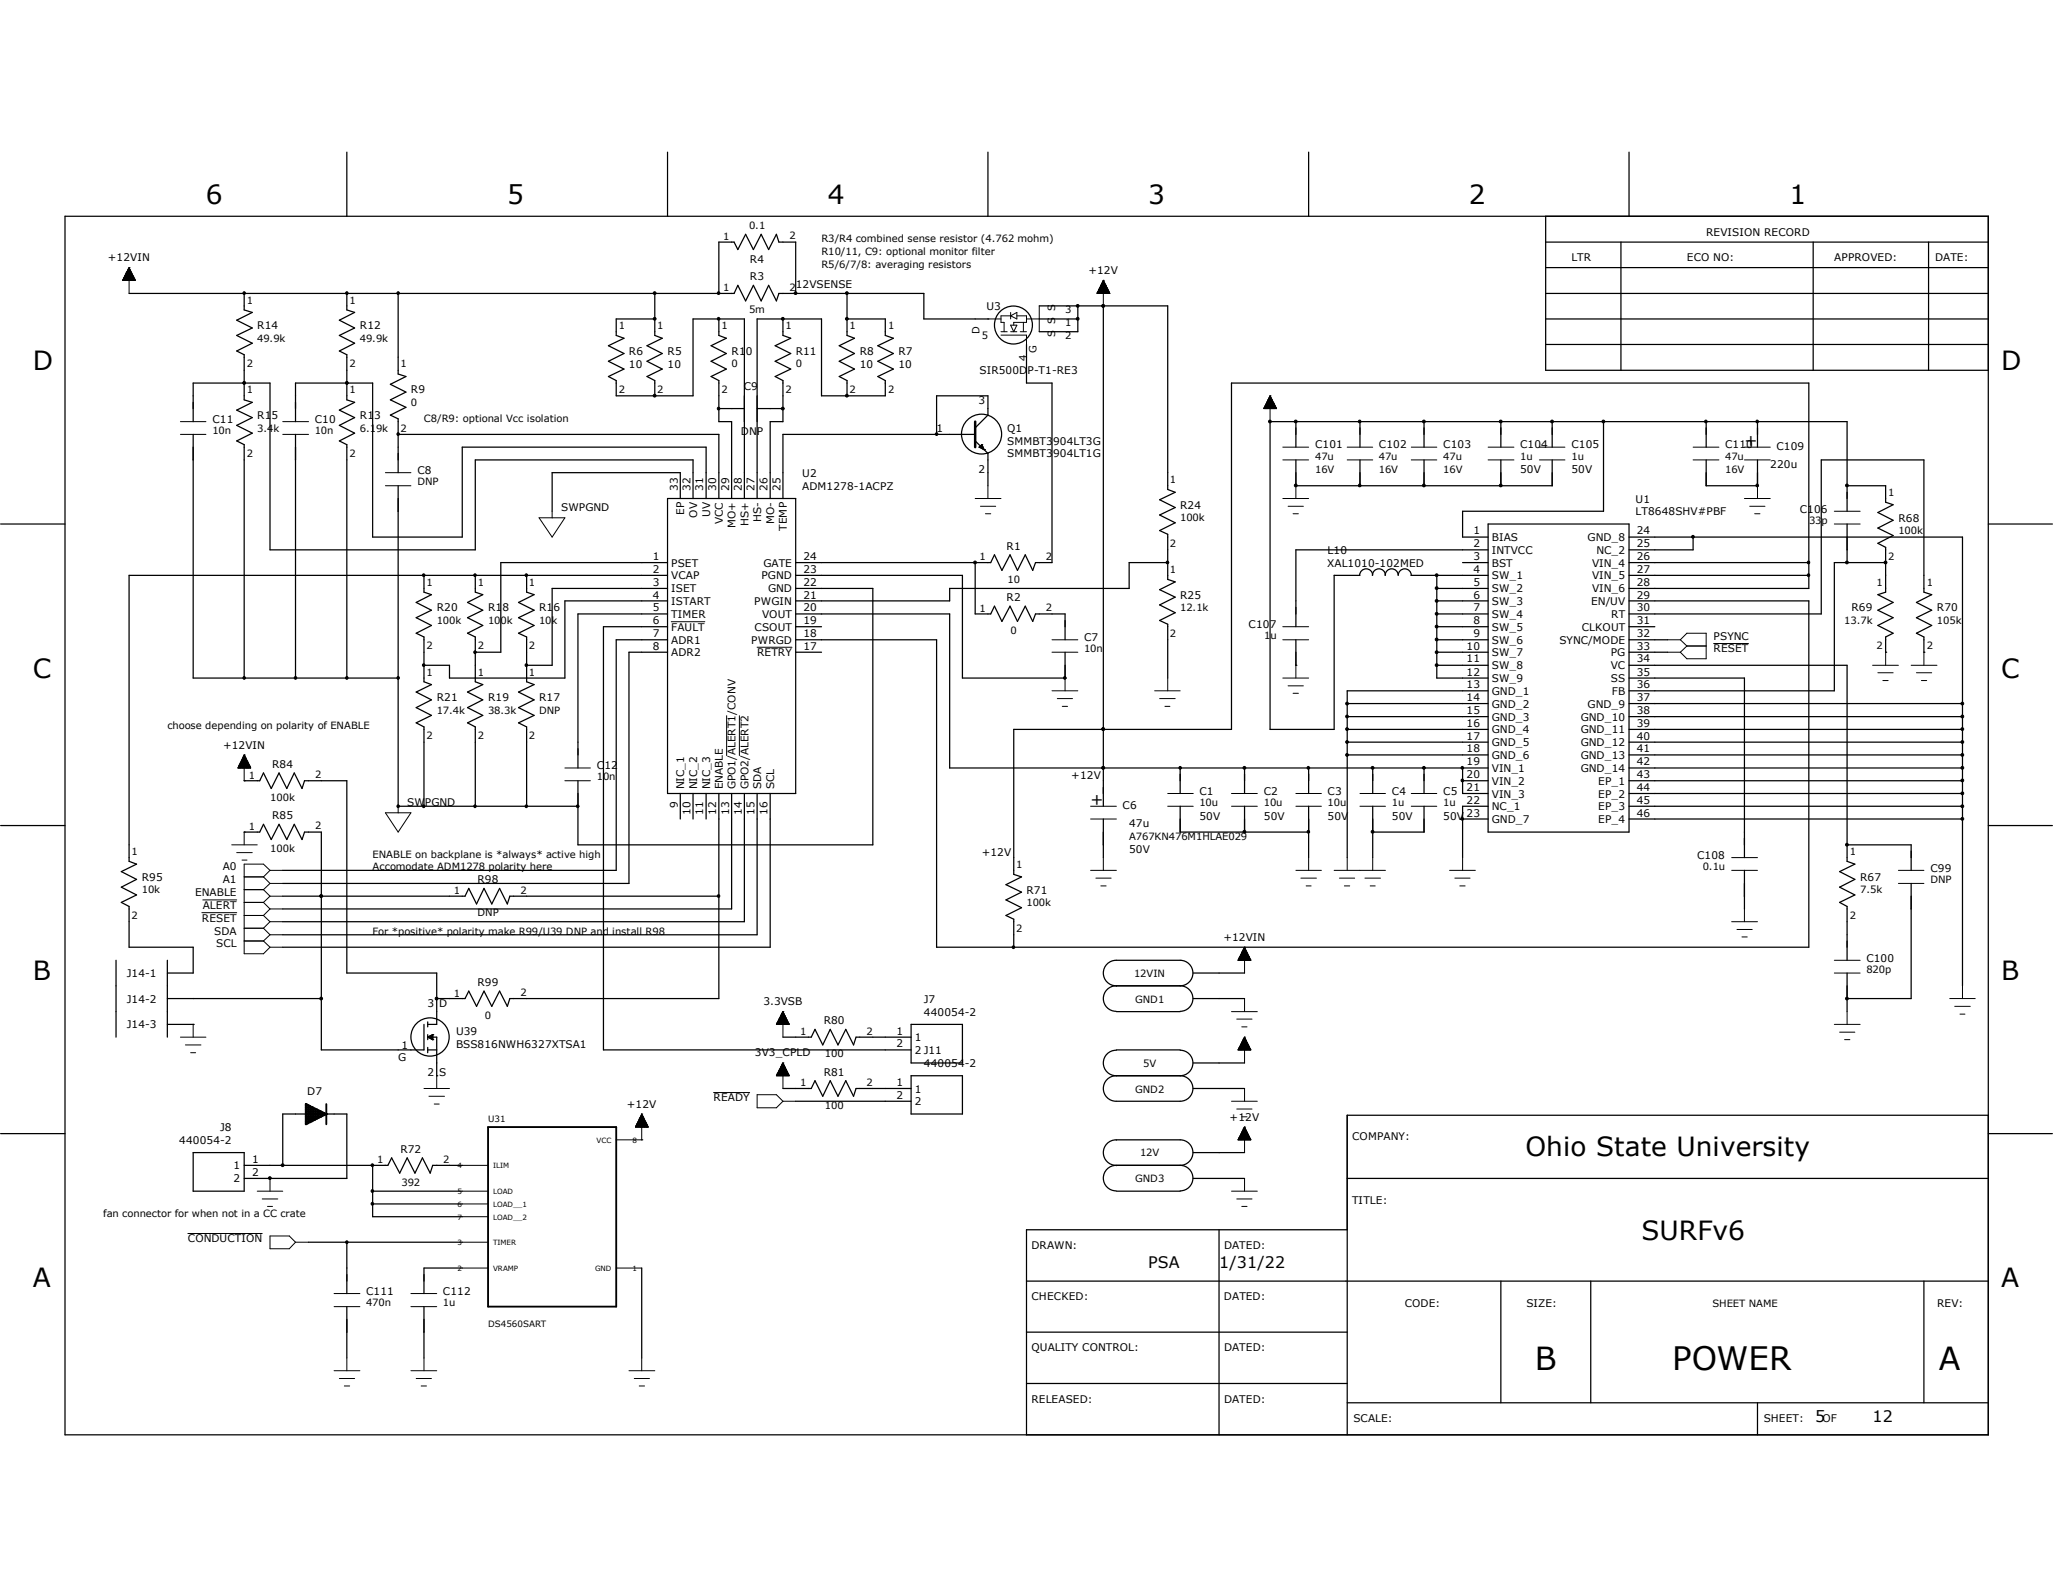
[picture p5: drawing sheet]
<svg xmlns="http://www.w3.org/2000/svg" width="279mm" height="216mm" viewBox="0 0 279 216" stroke-linecap="round" stroke-linejoin="round" font-family="sans-serif">
<defs><g id="words">
<text font-size="4.4" x="227.6" y="186.4">POWER</text>
<g font-size="4.3">
<text x="208.9" y="186.4">B</text>
<text x="263.9" y="186.4">A</text>
</g>
<g font-size="3.6">
<text x="28" y="27.7">6</text>
<text x="69" y="27.7">5</text>
<text x="112.6" y="27.7">4</text>
<text x="156.3" y="27.7">3</text>
<text x="199.9" y="27.7">2</text>
<text x="243.6" y="27.7">1</text>
<text x="4.5" y="50.4">D</text>
<text x="272.3" y="50.4">D</text>
<text x="4.5" y="92.2">C</text>
<text x="272.3" y="92.2">C</text>
<text x="4.5" y="133.3">B</text>
<text x="272.3" y="133.3">B</text>
<text x="207.6" y="157.3">Ohio State University</text>
<text x="223.4" y="168.7">SURFv6</text>
<text x="4.5" y="175.1">A</text>
<text x="272.3" y="175.1">A</text>
</g>
<g font-size="2.2">
<text x="237.4" y="60.7">+</text>
<text x="148.4" y="109.5">+</text>
<text x="156.3" y="172.5">PSA</text>
<text x="165.9" y="172.5">1/31/22</text>
<text x="247" y="193.4">5</text>
<text x="254.8" y="193.4">12</text>
</g>
<g font-size="1.4">
<text x="14.7" y="35.5">+12VIN</text>
<text x="98.4" y="32.6">1</text>
<text x="101.9" y="31.2">0.1</text>
<text x="102.1" y="35.8">R4</text>
<text x="107.4" y="32.6">2</text>
<text x="111.8" y="34.7">R10/11, C9: optional monitor filter</text>
<text x="111.8" y="32.9">R3/R4 combined sense resistor (4.762 mohm)</text>
<text x="213.9" y="35.5">LTR</text>
<text x="229.6" y="35.5">ECO NO:</text>
<text x="232.2" y="32">REVISION RECORD</text>
<text x="249.6" y="35.5">APPROVED:</text>
<text x="263.4" y="35.5">DATE:</text>
<text x="33.6" y="41.3">1</text>
<text x="47.6" y="41.3">1</text>
<text x="98.4" y="39.6">1</text>
<text x="102.1" y="38.1">R3</text>
<text x="107.4" y="39.5">212VSENSE</text>
<text x="111.8" y="36.4">R5/6/7/8: averaging resistors</text>
<text x="148.1" y="37.3">+12V</text>
<text x="35" y="44.8">R14</text>
<text x="35" y="46.5">49.9k</text>
<text x="49" y="44.8">R12</text>
<text x="49" y="46.5">49.9k</text>
<text x="84.2" y="44.8">1</text>
<text x="89.5" y="44.8">1</text>
<text x="98.2" y="44.8">1</text>
<text x="101.9" y="42.6">5m</text>
<text x="106.9" y="44.8">1</text>
<text x="115.6" y="44.8">1</text>
<text x="120.9" y="44.8">1</text>
<text x="133.3" y="45.5" transform="rotate(-90 133.3 45.5)">D</text>
<text x="133.6" y="46.1">5</text>
<text x="134.2" y="42.2">U3</text>
<text x="143.6" y="45.8" transform="rotate(-90 143.6 45.8)">S</text>
<text x="143.6" y="44.1" transform="rotate(-90 143.6 44.1)">S</text>
<text x="143.6" y="42.3" transform="rotate(-90 143.6 42.3)">S</text>
<text x="144.9" y="46.1">2</text>
<text x="144.9" y="42.6">3</text>
<text x="144.9" y="44.4">1</text>
<text x="33.6" y="50">2</text>
<text x="33.6" y="53.5">1</text>
<text x="47.6" y="50">2</text>
<text x="47.6" y="53.5">1</text>
<text x="54.5" y="50">1</text>
<text x="55.9" y="53.5">R9</text>
<text x="84.2" y="53.5">2</text>
<text x="85.6" y="48.3">R6</text>
<text x="85.6" y="50.1">10</text>
<text x="89.5" y="53.5">2</text>
<text x="90.8" y="48.3">R5</text>
<text x="90.8" y="50.1">10</text>
<text x="98.2" y="53.5">2</text>
<text x="99.6" y="48.3">R10</text>
<text x="99.6" y="50">0</text>
<text x="101.2" y="53">C9</text>
<text x="106.9" y="53.5">2</text>
<text x="108.3" y="48.3">R11</text>
<text x="108.3" y="50">0</text>
<text x="115.6" y="53.5">2</text>
<text x="117" y="48.3">R8</text>
<text x="117" y="50.1">10</text>
<text x="120.9" y="53.5">2</text>
<text x="122.3" y="48.3">R7</text>
<text x="122.3" y="50.1">10</text>
<text x="133.3" y="50.9">SIR500DP-T1-RE3</text>
<text x="139.7" y="49.1" transform="rotate(-90 139.7 49.1)">4</text>
<text x="141.1" y="48" transform="rotate(-90 141.1 48)">G</text>
<text x="28.9" y="57.5">C11</text>
<text x="28.9" y="59.1">10n</text>
<text x="35" y="57">R15</text>
<text x="35" y="58.7">3.4k</text>
<text x="42.8" y="57.5">C10</text>
<text x="42.8" y="59.1">10n</text>
<text x="49" y="57">R13</text>
<text x="49" y="58.7">6.19k</text>
<text x="54.5" y="58.7">2</text>
<text x="55.9" y="55.2">0</text>
<text x="57.7" y="57.4">C8/R9: optional Vcc isolation</text>
<text x="100.8" y="59.1">DNP</text>
<text x="127.5" y="58.8">1</text>
<text x="133.2" y="54.9">3</text>
<text x="137.1" y="58.8">Q1</text>
<text x="33.6" y="62.2">2</text>
<text x="47.6" y="62.2">2</text>
<text x="56.8" y="64.5">C8</text>
<text x="109.2" y="64.9">U2</text>
<text x="133.2" y="64.3">2</text>
<text x="137.1" y="60.5">SMMBT3904LT3G</text>
<text x="137.1" y="62.2">SMMBT3904LT1G</text>
<text x="159.2" y="65.7">1</text>
<text x="179" y="61">C101</text>
<text x="179" y="62.6">47u</text>
<text x="179" y="64.3">16V</text>
<text x="187.7" y="61">C102</text>
<text x="187.7" y="62.6">47u</text>
<text x="187.7" y="64.3">16V</text>
<text x="196.4" y="61">C103</text>
<text x="196.4" y="62.6">47u</text>
<text x="196.4" y="64.3">16V</text>
<text x="206.9" y="61">C104</text>
<text x="206.9" y="62.6">1u</text>
<text x="206.9" y="64.4">50V</text>
<text x="213.9" y="61">C105</text>
<text x="213.9" y="62.6">1u</text>
<text x="213.9" y="64.4">50V</text>
<text x="234.8" y="61">C110</text>
<text x="234.8" y="62.6">47u</text>
<text x="234.8" y="64.3">16V</text>
<text x="240.9" y="63.7">220u</text>
<text x="241.8" y="61.2">C109</text>
<text x="56.8" y="66">DNP</text>
<text x="76.4" y="69.6">SWPGND</text>
<text x="92.2" y="66.8" transform="rotate(-90 92.2 66.8)">33</text>
<text x="93.1" y="70.1" transform="rotate(-90 93.1 70.1)">EP</text>
<text x="94" y="66.8" transform="rotate(-90 94 66.8)">32</text>
<text x="94.9" y="70.4" transform="rotate(-90 94.9 70.4)">OV</text>
<text x="95.7" y="66.8" transform="rotate(-90 95.7 66.8)">31</text>
<text x="96.6" y="70.4" transform="rotate(-90 96.6 70.4)">UV</text>
<text x="97.4" y="66.8" transform="rotate(-90 97.4 66.8)">30</text>
<text x="98.4" y="71.3" transform="rotate(-90 98.4 71.3)">VCC</text>
<text x="99.2" y="66.8" transform="rotate(-90 99.2 66.8)">29</text>
<text x="100.1" y="71.9" transform="rotate(-90 100.1 71.9)">MO+</text>
<text x="101" y="66.8" transform="rotate(-90 101 66.8)">28</text>
<text x="101.9" y="71.5" transform="rotate(-90 101.9 71.5)">HS+</text>
<text x="102.7" y="66.8" transform="rotate(-90 102.7 66.8)">27</text>
<text x="103.6" y="71" transform="rotate(-90 103.6 71)">HS-</text>
<text x="104.4" y="66.8" transform="rotate(-90 104.4 66.8)">26</text>
<text x="105.4" y="71.3" transform="rotate(-90 105.4 71.3)">MO-</text>
<text x="106.2" y="66.8" transform="rotate(-90 106.2 66.8)">25</text>
<text x="109.2" y="66.6">ADM1278-1ACPZ</text>
<text x="160.6" y="69.2">R24</text>
<text x="160.6" y="70.9">100k</text>
<text x="222.6" y="68.4">U1</text>
<text x="222.6" y="70.1">LT8648SHV#PBF</text>
<text x="244.9" y="69.7">C106</text>
<text x="246.2" y="71.3">33p</text>
<text x="257" y="67.5">1</text>
<text x="258.4" y="71">R68</text>
<text x="88.9" y="76.2">1</text>
<text x="88.9" y="77.9">2</text>
<text x="91.4" y="77.1">PSET</text>
<text x="103.9" y="77.1">GATE</text>
<text x="107.1" y="72.2" transform="rotate(-90 107.1 72.2)">TEMP</text>
<text x="109.3" y="76.2">24</text>
<text x="109.3" y="77.9">23</text>
<text x="133.3" y="76.2">1</text>
<text x="137" y="74.8">R1</text>
<text x="142.3" y="76.2">2</text>
<text x="159.2" y="74.4">2</text>
<text x="159.2" y="77.9">1</text>
<text x="180.6" y="77.1">XAL1010-102MED</text>
<text x="180.7" y="75.4">L10</text>
<text x="200.5" y="72.7">1</text>
<text x="200.5" y="74.5">2</text>
<text x="200.5" y="76.2">3</text>
<text x="200.5" y="77.9">4</text>
<text x="203" y="73.6">BIAS</text>
<text x="203" y="75.4">INTVCC</text>
<text x="203" y="77.1">BST</text>
<text x="216.1" y="73.6">GND_8</text>
<text x="216.7" y="77.1">VIN_4</text>
<text x="217.3" y="75.4">NC_2</text>
<text x="222.8" y="72.7">24</text>
<text x="222.8" y="74.5">25</text>
<text x="222.8" y="76.2">26</text>
<text x="222.8" y="77.9">27</text>
<text x="257" y="76.2">2</text>
<text x="258.4" y="72.7">100k</text>
<text x="58" y="79.7">1</text>
<text x="59.4" y="83.1">R20</text>
<text x="65" y="79.7">1</text>
<text x="66.4" y="83.1">R18</text>
<text x="72" y="79.7">1</text>
<text x="73.4" y="83.1">R16</text>
<text x="88.9" y="79.7">3</text>
<text x="88.9" y="81.4">4</text>
<text x="88.9" y="83.1">5</text>
<text x="91.4" y="78.8">VCAP</text>
<text x="91.4" y="80.6">ISET</text>
<text x="91.4" y="82.3">ISTART</text>
<text x="102.7" y="82.3">PWGIN</text>
<text x="103.6" y="78.8">PGND</text>
<text x="104.5" y="80.6">GND</text>
<text x="109.3" y="79.7">22</text>
<text x="109.3" y="81.4">21</text>
<text x="109.3" y="83.1">20</text>
<text x="133.3" y="83.2">1</text>
<text x="137" y="81.7">R2</text>
<text x="137.1" y="79.3">10</text>
<text x="142.3" y="83.1">2</text>
<text x="160.6" y="81.4">R25</text>
<text x="160.6" y="83.1">12.1k</text>
<text x="200.5" y="79.7">5</text>
<text x="200.5" y="81.4">6</text>
<text x="200.5" y="83.1">7</text>
<text x="203" y="78.8">SW_1</text>
<text x="203" y="80.6">SW_2</text>
<text x="203" y="82.3">SW_3</text>
<text x="216.5" y="82.3">EN/UV</text>
<text x="216.7" y="78.8">VIN_5</text>
<text x="216.7" y="80.6">VIN_6</text>
<text x="222.8" y="79.7">28</text>
<text x="222.8" y="81.4">29</text>
<text x="222.8" y="83.1">30</text>
<text x="252" y="83.1">R69</text>
<text x="255.4" y="79.7">1</text>
<text x="262.2" y="79.7">1</text>
<text x="263.6" y="83.1">R70</text>
<text x="58" y="88.3">2</text>
<text x="59.4" y="84.9">100k</text>
<text x="65" y="88.3">2</text>
<text x="66.4" y="84.9">100k</text>
<text x="72" y="88.3">2</text>
<text x="73.4" y="84.9">10k</text>
<text x="88.9" y="84.9">6</text>
<text x="88.9" y="86.7">7</text>
<text x="88.9" y="88.4">8</text>
<text x="91.4" y="84.1">TIMER</text>
<text x="91.4" y="85.8">FAULT</text>
<text x="91.4" y="87.6">ADR1</text>
<text x="91.4" y="89.3">ADR2</text>
<text x="102.2" y="87.6">PWRGD</text>
<text x="102.7" y="85.8">CSOUT</text>
<text x="103" y="89.3">RETRY</text>
<text x="103.7" y="84.1">VOUT</text>
<text x="109.3" y="84.9">19</text>
<text x="109.3" y="86.7">18</text>
<text x="109.3" y="88.4">17</text>
<text x="137.5" y="86.3">0</text>
<text x="147.5" y="87.2">C7</text>
<text x="147.5" y="88.7">10n</text>
<text x="159.2" y="86.7">2</text>
<text x="169.9" y="85.4">C107</text>
<text x="172" y="87">1u</text>
<text x="199.6" y="88.4">10</text>
<text x="200.5" y="84.9">8</text>
<text x="200.5" y="86.7">9</text>
<text x="203" y="84.1">SW_4</text>
<text x="203" y="85.8">SW_5</text>
<text x="203" y="87.6">SW_6</text>
<text x="203" y="89.3">SW_7</text>
<text x="212.2" y="87.6">SYNC/MODE</text>
<text x="215.3" y="85.8">CLKOUT</text>
<text x="219.2" y="89.3">PG</text>
<text x="219.3" y="84.1">RT</text>
<text x="222.8" y="84.9">31</text>
<text x="222.8" y="86.7">32</text>
<text x="222.8" y="88.4">33</text>
<text x="233.2" y="87">PSYNC</text>
<text x="233.2" y="88.7">RESET</text>
<text x="251" y="84.9">13.7k</text>
<text x="255.4" y="88.3">2</text>
<text x="262.2" y="88.3">2</text>
<text x="263.6" y="84.9">105k</text>
<text x="58" y="91.9">1</text>
<text x="59.4" y="95.4">R21</text>
<text x="65" y="91.9">1</text>
<text x="66.4" y="95.4">R19</text>
<text x="72" y="91.9">1</text>
<text x="73.4" y="95.4">R17</text>
<text x="199.6" y="90.1">11</text>
<text x="199.6" y="91.9">12</text>
<text x="199.6" y="93.6">13</text>
<text x="199.6" y="95.4">14</text>
<text x="203" y="91.1">SW_8</text>
<text x="203" y="92.8">SW_9</text>
<text x="203" y="94.5">GND_1</text>
<text x="219.2" y="91.1">VC</text>
<text x="219.2" y="92.8">SS</text>
<text x="219.4" y="94.5">FB</text>
<text x="222.8" y="90.1">34</text>
<text x="222.8" y="91.9">35</text>
<text x="222.8" y="93.6">36</text>
<text x="222.8" y="95.4">37</text>
<text x="22.8" y="99.2">choose depending on polarity of ENABLE</text>
<text x="30.4" y="101.9">+12VIN</text>
<text x="58" y="100.6">2</text>
<text x="59.4" y="97.1">17.4k</text>
<text x="65" y="100.6">2</text>
<text x="66.4" y="97.1">38.3k</text>
<text x="72" y="100.6">2</text>
<text x="73.4" y="97.1">DNP</text>
<text x="199.6" y="97.1">15</text>
<text x="199.6" y="98.9">16</text>
<text x="199.6" y="100.6">17</text>
<text x="203" y="96.3">GND_2</text>
<text x="203" y="98">GND_3</text>
<text x="203" y="99.8">GND_4</text>
<text x="203" y="101.5">GND_5</text>
<text x="215.1" y="98">GND_10</text>
<text x="215.1" y="99.8">GND_11</text>
<text x="215.1" y="101.5">GND_12</text>
<text x="216.1" y="96.3">GND_9</text>
<text x="222.8" y="97.1">38</text>
<text x="222.8" y="98.9">39</text>
<text x="222.8" y="100.6">40</text>
<text x="33.9" y="105.9">1</text>
<text x="37" y="104.5">R84</text>
<text x="42.9" y="105.9">2</text>
<text x="81.2" y="104.6">C12</text>
<text x="81.2" y="106.2">10n</text>
<text x="93.1" y="107.4" transform="rotate(-90 93.1 107.4)">NIC_1</text>
<text x="94.9" y="107.4" transform="rotate(-90 94.9 107.4)">NIC_2</text>
<text x="96.6" y="107.4" transform="rotate(-90 96.6 107.4)">NIC_3</text>
<text x="98.4" y="107.4" transform="rotate(-90 98.4 107.4)">ENABLE</text>
<text x="100.1" y="107.4" transform="rotate(-90 100.1 107.4)">GPO1/ALERT1/CONV</text>
<text x="101.9" y="107.4" transform="rotate(-90 101.9 107.4)">GPO2/ALERT2</text>
<text x="103.6" y="107.4" transform="rotate(-90 103.6 107.4)">SDA</text>
<text x="105.4" y="107.4" transform="rotate(-90 105.4 107.4)">SCL</text>
<text x="145.8" y="106">+12V</text>
<text x="199.6" y="102.4">18</text>
<text x="199.6" y="104.1">19</text>
<text x="199.6" y="105.9">20</text>
<text x="199.6" y="107.6">21</text>
<text x="203" y="103.3">GND_6</text>
<text x="203" y="105">VIN_1</text>
<text x="203" y="106.8">VIN_2</text>
<text x="215.1" y="103.3">GND_13</text>
<text x="215.1" y="105">GND_14</text>
<text x="217.5" y="106.8">EP_1</text>
<text x="222.8" y="102.4">41</text>
<text x="222.8" y="104.1">42</text>
<text x="222.8" y="105.9">43</text>
<text x="222.8" y="107.6">44</text>
<text x="33.9" y="112.9">1</text>
<text x="36.8" y="109">100k</text>
<text x="37" y="111.4">R85</text>
<text x="42.9" y="112.8">2</text>
<text x="55.4" y="109.7">SWPGND</text>
<text x="92.2" y="109.9" transform="rotate(-90 92.2 109.9)">9</text>
<text x="94" y="110.9" transform="rotate(-90 94 110.9)">10</text>
<text x="95.7" y="110.9" transform="rotate(-90 95.7 110.9)">11</text>
<text x="97.4" y="110.9" transform="rotate(-90 97.4 110.9)">12</text>
<text x="99.2" y="110.9" transform="rotate(-90 99.2 110.9)">13</text>
<text x="101" y="110.9" transform="rotate(-90 101 110.9)">14</text>
<text x="102.7" y="110.9" transform="rotate(-90 102.7 110.9)">15</text>
<text x="104.4" y="110.9" transform="rotate(-90 104.4 110.9)">16</text>
<text x="152.8" y="110">C6</text>
<text x="153.7" y="112.5">47u</text>
<text x="163.2" y="108.1">C1</text>
<text x="163.2" y="109.6">10u</text>
<text x="163.2" y="111.5">50V</text>
<text x="172" y="108.1">C2</text>
<text x="172" y="109.6">10u</text>
<text x="172" y="111.5">50V</text>
<text x="180.7" y="108.1">C3</text>
<text x="180.7" y="109.6">10u</text>
<text x="180.7" y="111.5">50V</text>
<text x="189.4" y="108.1">C4</text>
<text x="189.4" y="109.6">1u</text>
<text x="189.4" y="111.5">50V</text>
<text x="196.4" y="108.1">C5</text>
<text x="196.4" y="109.6">1u</text>
<text x="196.4" y="111.5">50V</text>
<text x="199.6" y="109.3">22</text>
<text x="199.6" y="111.1">23</text>
<text x="203" y="108.5">VIN_3</text>
<text x="203" y="110.2">NC_1</text>
<text x="203" y="112">GND_7</text>
<text x="217.5" y="108.5">EP_2</text>
<text x="217.5" y="110.2">EP_3</text>
<text x="217.5" y="112">EP_4</text>
<text x="222.8" y="109.3">45</text>
<text x="222.8" y="111.1">46</text>
<text x="17.9" y="116.3">1</text>
<text x="19.3" y="119.8">R95</text>
<text x="30.3" y="118.4">A0</text>
<text x="36.8" y="116">100k</text>
<text x="50.7" y="116.7">ENABLE on backplane is *always* active high</text>
<text x="50.7" y="118.4">Accomodate ADM1278 polarity here</text>
<text x="133.6" y="116.5">+12V</text>
<text x="138.3" y="118.1">1</text>
<text x="153.7" y="114.2">A767KN476M1HLAE029</text>
<text x="153.7" y="116">50V</text>
<text x="231" y="116.8">C108</text>
<text x="231.7" y="118.4">0.1u</text>
<text x="251.8" y="116.3">1</text>
<text x="253.2" y="119.8">R67</text>
<text x="262.7" y="118.6">C99</text>
<text x="17.9" y="125">2</text>
<text x="19.3" y="121.5">10k</text>
<text x="26.5" y="121.9">ENABLE</text>
<text x="27.5" y="125.4">RESET</text>
<text x="27.6" y="123.7">ALERT</text>
<text x="30.3" y="120.2">A1</text>
<text x="61.8" y="121.6">1</text>
<text x="65" y="120.2">R98</text>
<text x="65" y="124.7">DNP</text>
<text x="70.8" y="121.6">2</text>
<text x="139.7" y="121.6">R71</text>
<text x="139.7" y="123.3">100k</text>
<text x="251.8" y="125">2</text>
<text x="253.2" y="121.5">7.5k</text>
<text x="262.7" y="120.1">DNP</text>
<text x="29.2" y="127.2">SDA</text>
<text x="29.4" y="128.9">SCL</text>
<text x="50.7" y="127.2">For *positive* polarity make R99/U39 DNP and install R98</text>
<text x="138.3" y="126.8">2</text>
<text x="166.5" y="128">+12VIN</text>
<text x="254" y="130.8">C100</text>
<text x="17.3" y="132.9">J14-1</text>
<text x="17.3" y="136.4">J14-2</text>
<text x="58.2" y="136.9">3 D</text>
<text x="61.8" y="135.6">1</text>
<text x="65" y="134.1">R99</text>
<text x="70.8" y="135.5">2</text>
<text x="103.9" y="136.7">3.3VSB</text>
<text x="125.7" y="136.4">J7</text>
<text x="154.3" y="132.9">12VIN</text>
<text x="154.5" y="136.4">GND1</text>
<text x="254" y="132.4">820p</text>
<text x="17.3" y="139.9">J14-3</text>
<text x="54.7" y="142.7">1</text>
<text x="62.1" y="140.8">U39</text>
<text x="62.1" y="142.5">BSS816NWH6327XTSA1</text>
<text x="66" y="138.6">0</text>
<text x="102.7" y="143.7">3V3_CPLD</text>
<text x="108.9" y="140.8">1</text>
<text x="112.1" y="139.4">R80</text>
<text x="112.3" y="143.8">100</text>
<text x="117.9" y="140.8">2</text>
<text x="122" y="140.8">1</text>
<text x="122" y="142.5">2</text>
<text x="124.5" y="141.6">1</text>
<text x="124.5" y="143.4">2 J11</text>
<text x="125.7" y="138.2">440054-2</text>
<text x="41.8" y="148.9">D7</text>
<text x="54.2" y="144.3">G</text>
<text x="58.2" y="146.3">2 S</text>
<text x="97.1" y="149.8">READY</text>
<text x="108.9" y="147.8">1</text>
<text x="112.1" y="146.3">R81</text>
<text x="117.9" y="147.7">2</text>
<text x="122" y="147.7">1</text>
<text x="122" y="149.5">2</text>
<text x="124.5" y="148.6">1</text>
<text x="125.7" y="145.2">440054-2</text>
<text x="154.5" y="148.6">GND2</text>
<text x="155.6" y="145.1">5V</text>
<text x="24.4" y="155.6">440054-2</text>
<text x="30" y="153.9">J8</text>
<text x="85.3" y="150.7">+12V</text>
<text x="112.3" y="150.8">100</text>
<text x="124.5" y="150.4">2</text>
<text x="167.3" y="152.4">+12V</text>
<text x="184" y="155.1">COMPANY:</text>
<text x="31.8" y="159.1">1</text>
<text x="31.8" y="160.9">2</text>
<text x="34.3" y="158.2">1</text>
<text x="34.3" y="159.9">2</text>
<text x="51.3" y="158.3">1</text>
<text x="54.5" y="156.8">R72</text>
<text x="54.7" y="161.3">392</text>
<text x="60.3" y="158.2">2</text>
<text x="154.5" y="160.8">GND3</text>
<text x="155.2" y="157.3">12V</text>
<text x="14.1" y="165.5">fan connector for when not in a CC crate</text>
<text x="184" y="163.8">TITLE:</text>
<text x="25.6" y="169">CONDUCTION</text>
<text x="140.4" y="169.9">DRAWN:</text>
<text x="166.6" y="169.9">DATED:</text>
<text x="49.8" y="176.2">C111</text>
<text x="49.8" y="177.7">470n</text>
<text x="60.3" y="176.2">C112</text>
<text x="60.3" y="177.7">1u</text>
<text x="140.4" y="176.9">CHECKED:</text>
<text x="166.6" y="176.9">DATED:</text>
<text x="191.2" y="177.8">CODE:</text>
<text x="207.7" y="177.8">SIZE:</text>
<text x="233" y="177.8">SHEET NAME</text>
<text x="263.6" y="177.8">REV:</text>
<text x="140.4" y="183.9">QUALITY CONTROL:</text>
<text x="166.6" y="183.9">DATED:</text>
<text x="140.4" y="190.8">RELEASED:</text>
<text x="166.6" y="190.8">DATED:</text>
<text x="184.2" y="193.5">SCALE:</text>
<text x="240" y="193.5">SHEET:</text>
<text x="248" y="193.5">OF</text>
</g>
<g font-size="1.2">
<text x="66.4" y="152.7">U31</text>
<text x="66.4" y="180.5">DS4560SART</text>
</g>
<g font-size="1">
<text x="81.2" y="155.4">VCC</text>
<text x="86.1" y="155.4">8</text>
<text x="62.3" y="158.9">4</text>
<text x="67.1" y="158.9">ILIM</text>
<text x="62.3" y="162.4">5</text>
<text x="62.3" y="164.2">6</text>
<text x="62.3" y="165.9">7</text>
<text x="67.1" y="162.4">LOAD</text>
<text x="67.1" y="164.2">LOAD__1</text>
<text x="67.1" y="165.9">LOAD__2</text>
<text x="62.3" y="169.4">3</text>
<text x="62.3" y="172.9">2</text>
<text x="67.1" y="169.4">TIMER</text>
<text x="67.1" y="172.9">VRAMP</text>
<text x="81" y="172.9">GND</text>
<text x="86.1" y="172.9">1</text>
</g>
</g></defs>
<g fill="none" stroke="#000" stroke-width=".17">
<path d="M8.8 29.4h261.8v165.8h-261.8zM17.6 39.9h82.3l.5-1.1 1.1 2.1 1-2.1 1.1 2.1 1-2.1 1.1 2.1 .3-1h19.7v3.5h8.8M33.2 39.9h.1M33.2 39.9v2.3l1.1 .3-2.1 1.1 2.1 1-2.1 1 2.1 1.1-2.1 1.1 1 .5v6.1l1.1 .3-2.1 1.1 2.1 1-2.1 1.1 2.1 1-2.1 1.1 1 .5v31.7M47.2 39.9h.1M47.2 20.7v8.7M47.2 39.9v2.3l1.1 .3-2.1 1.1 2.1 1-2.1 1 2.1 1.1-2.1 1.1 1 .5v6.1l1.1 .3-2.1 1.1 2.1 1-2.1 1.1 2.1 1-2.1 1.1 1 .5v31.7M54.2 39.9v11l1 .3-2.1 1.1 2.1 1-2.1 1.1 2.1 1-2.1 1.1 1.1 .5v7.3M89.1 39.9v5.7l1 .4-2 1 2 1.1-2 1 2 1.1-2 1 1 .6v2M90.8 20.7v8.7M97.8 39.9h.1M97.8 39.9v-7h2.1l.5 1.1 1.1-2.1 1 2.1 1.1-2.1 1 2.1 1.1-2.1 .3 1h2.3v7"/>
<path d="M108.3 39.9h.1M115.3 39.9v5.7l1 .4-2.1 1 2.1 1.1-2.1 1 2.1 1.1-2.1 1 1.1 .6v2M134.5 20.7v8.7M178.1 20.7v8.7M210.4 32.9h60.2M210.4 36.4h60.2M210.4 29.4v21h60.2M210.4 39.9h60.2M220.6 32.9v17.5M221.7 20.7v8.7M246.8 32.9v17.5M262.5 32.9v17.5"/>
<path d="M26.3 57.4v-5.3h10.4v22.7h28v-12.2h29.6v5.2M26.3 59.1v33.1h27.9M33.2 52.1h.1M40.2 57.4v-5.3h10.5v21h12.2v-12.3h33.2v7M40.2 59.1v33.1M47.2 52.1h.1M54.2 59.1h.1M54.2 59.1h43.6v8.7M89.1 43.4h.1M89.1 53.8h.1M89.1 43.4h-5.2v2.2l1 .4-2.1 1 2.1 1.1-2.1 1 2.1 1.1-2.1 1 1.1 .6v2h10.4v-10.4h7v24.4M97.8 43.4h.1"/>
<path d="M97.8 55.6h.1M97.8 43.4v2.2l1 .4-2 1 2 1.1-2 1 2 1.1-2 1 1 .6v5.6h1.8v10.4M97.8 55.6h3.5M103 55.6h3.6M106.6 43.4h.1M106.6 55.6h.1M106.6 43.4v2.2l1 .4-2.1 1 2.1 1.1-2.1 1 2.1 1.1-2.1 1 1.1 .6v5.6h-1.8v10.4M115.3 43.4h.1M115.3 53.8h.1M115.3 43.4h5.2v2.2l1.1 .4-2.1 1 2.1 1.1-2.1 1 2.1 1.1-2.1 1 1 .6v2h-8.7v-10.4h-8.8v24.4M127.5 59.1h.1M132.7 58.2l1.8-1.7v-2.7h-7v5.3"/>
<path d="M132.7 60l1.8 1.7v4.4M132.7 59.1h-26.1v8.7M139.7 46.9v5.2h3.5v24.4h-2.3l-.4 1.1-1-2.1-1 2.1-1-2.1-1.1 2.1-1.1-2.1-.5 1h-26.5M141.4 43.4h5.3M141.4 41.6h17.5v25l1 .4-2.1 1 2.1 1-2.1 1.1 2.1 1-2.1 1.1 1.1 .5v6.1l1 .4-2.1 1 2.1 1-2.1 1.1 2.1 1.1-2.1 1 1.1 .5v7.3M146.7 41.6v3.5h-5.3M150.2 41.6h.1M150.2 41.6v68.1M172.8 57.4h.1M172.8 57.4v41.8h8.8v-20.9h3.5M172.8 57.4h78.6v12.2M176.4 57.4h.1"/>
<path d="M176.4 57.4v3.4M185.1 57.4h.1M185.1 57.4v3.4M193.8 57.4h.1M193.8 57.4v3.4M204.3 57.4h.1M204.3 57.4v3.4M210.4 43.4h60.2M210.4 46.9h60.2M211.2 57.4h.1M211.2 57.4v3.4M218.2 57.4v12.2h-19.1v3.5h3.4"/>
<path d="M232.2 57.4h.1M232.2 57.4v3.4M239.2 57.4h.1M239.2 57.4v3.4M.1 71.3h8.7M54.2 66.1v43.6M57.7 78.3h.1M57.7 78.3v2.3l1 .3-2.1 1.1 2.1 1-2.1 1 2.1 1.1-2.1 1 1.1 .6v6.1l1 .3-2.1 1 2.1 1.1-2.1 1.1 2.1 1-2.1 1 1.1 .6v10.8M64.7 78.3h.1M64.7 78.3v2.3l1 .3-2.1 1.1 2.1 1-2.1 1 2.1 1.1-2.1 1 1.1 .6v6.1l1 .3-2.1 1 2.1 1.1-2.1 1.1 2.1 1-2.1 1 1.1 .6v10.8M71.7 78.3h.1M71.7 78.3v2.3l1 .3-2.1 1.1 2.1 1-2.1 1 2.1 1.1-2.1 1 1.1 .6v6.1l1 .3-2.1 1 2.1 1.1-2.1 1.1 2.1 1-2.1 1 1.1 .6v10.8"/>
<path d="M90.8 67.8h17.5v40.1h-17.5zM90.8 76.5h-22.6v12.2h-3.5M90.8 78.3h-73.2v38.9l1 .4-2.1 1 2.1 1-2.1 1.1 2.1 1.1-2.1 1 1.1 .5v5.6h8.7v3.5h-3.5M92.6 67.8v-3.5h-17.5v5.3M108.3 78.3h22.7v13.9h13.9M132.7 76.5h.1M132.7 76.5v7h2.1l.5-1 1.1 2 1.1-2 1 2 1-2 1 2 .4-1h4v3.5M133.3 60.8h.1M133.3 60.8l.6 .4M133.3 60.8h.5M133.6 60.5h.1M133.6 60.5l-.3 .3"/>
<path d="M133.6 60.5l.3 .7M133.6 60.5v.5h.2M133.6 60.7h-.2v.2M133.8 60.8v.3M133.9 61.2h.1M158.9 76.5h.1M158.9 76.5h-5.2v3.6h-24.5v1.6h-20.9M176.4 66.1h.1M176.4 62.6v3.5M185 78.2a.87 .87 0 0 1 .9-.8 .87 .87 0 0 1 .9 .9M185.1 66.1h.1M185.1 62.6v3.5"/>
<path d="M186.8 78.2a.87 .87 0 0 1 .9-.8 .87 .87 0 0 1 .8 .9M188.5 78.2a.89 .89 0 0 1 .9-.8 .89 .89 0 0 1 .9 .9M190.3 78.2a.87 .87 0 0 1 .9-.8 .87 .87 0 0 1 .8 .9M192.1 78.3h10.4M193.8 66.1h.1M193.8 62.6v3.5M195.5 78.3h.1M195.5 78.3v13.9h7M199.1 76.5h3.4M202.5 71.3h19.2v41.9h-19.2zM202.5 74.8h-26.1v10.5M204.3 66.1h.1"/>
<path d="M204.3 62.6v3.5M211.2 62.6v3.5h-34.8M221.7 73.1h45.4v61M221.7 76.5h24.5M221.7 78.3h24.5M230.4 73.1v1.7h-8.7M232.2 62.6v3.5h7M239.2 66.1h.1M239.2 62.6v3.5M251.4 66.1h.1M251.4 71.3v5.2M251.4 66.1h5.2v2.2l1 .4-2 1 2 1.1-2 1 2 1.1-2 1 1 .6v6.1l-1 .3 2 1.1-2 1 2 1-2 1.1 2 1-1 .6v2"/>
<path d="M256.6 76.5h.1M256.6 76.5h-7v17.5h-27.9M270.6 71.3h8.7M57.7 90.5h.1M64.7 88.7h.1M71.7 90.5h.1M90.8 80.1h-15.7v10.4h-3.4M90.8 81.7h-13.9v10.5h-15.7v-1.7h-3.5M90.8 83.5h-12.1v21M90.8 85.3h-8.7v57.5h41.9M90.8 87h-6.9v31.4h-45.4M90.8 88.7h-5.2v31.5h-47.1"/>
<path d="M108.3 80.1h10.5v34.8h-40.1v-8.7M108.3 83.5h20.9v21h73.3M108.3 85.3h3.5M108.3 88.7h3.5M144.9 92.2h.1M144.9 88.7v3.5M150.2 99.2h.1M176.4 90.5h.1M176.4 87v3.5M183.3 95.7h.1M183.3 95.7h19.2M183.3 97.5h19.2"/>
<path d="M183.3 99.2h19.2M195.5 80.1h7M195.5 81.7h7M195.5 83.5h7M195.5 85.3h7M195.5 87h7M195.5 88.7h7M195.5 90.5h7M202.5 94h-19.2v22.7M221.7 83.5h26.2v-20.9h13.9v18l1.1 .3-2.1 1.1 2.1 1-2.1 1 2.1 1.1-2.1 1 1 .6v2M221.7 80.1h24.5v-28h-78.6v47.1h-29.6v19.8l1 .3-2.1 1.1 2.1 1-2.1 1 2.1 1.1-2.1 1 1.1 .6v3.8M221.7 81.7h24.5v47.2h-118.7v-41.9h-19.2"/>
<path d="M221.7 85.3h3.5M221.7 87h5.2M221.7 88.7h5.2M221.7 90.5h29.7v26.7l1 .4-2 1 2 1-2 1.1 2 1.1-2 1 1 .5v7.3M221.7 92.2h15.7v24.5M221.7 95.7h45.4M221.7 97.5h45.4M221.7 99.2h45.4M256.6 88.7h.1M261.8 88.7h.1M.1 112.3h8.7M33.2 113.2h.1"/>
<path d="M33.2 106.2h.1M33.2 106.2h2.1l.6-1 1 2.1 1.1-2.1 1 2.1 1-2.1 1.1 2.1 .3-1.1h5.8v26.2h12.2v7h-1.2M33.2 113.2h2.1l.6-1.1 1 2.1 1.1-2.1 1 2.1 1-2.1 1.1 2.1 .3-1h2.3v29.6h14v-3.4M54.2 109.7h.1M54.2 109.7h24.5M78.7 109.7h.1M92.6 107.9v3.5M94.3 107.9v3.5M96.1 107.9v3.5M97.8 107.9v27.9h-28.4l-.4 1.1-1-2.1-1.1 2.1-1-2.1-1 2.1-1.1-2.1-.5 1h-3.9M99.6 107.9v15.8h-61.1M101.3 107.9v17.5h-62.8"/>
<path d="M103 107.9v19.3h-64.5M104.8 107.9v21h-66.3M150.2 104.5h.1M150.2 111.4v5.3M160.6 104.5h.1M160.6 109.7v3.5h17.5M160.6 104.5v3.4M169.4 113.2h.1M169.4 104.5h.1M169.4 104.5v3.4M169.4 109.7v3.5M178.1 113.2h.1"/>
<path d="M178.1 104.5h.1M178.1 104.5v3.4M178.1 109.7v7M183.3 101h19.2M183.3 102.7h19.2M186.8 113.2h.1M186.8 104.5h.1M186.8 104.5v3.4M186.8 109.7v7M193.8 104.5h.1M193.8 109.7v3.5h-7M193.8 104.5v3.4"/>
<path d="M199.1 111.4h.1M199.1 104.5h.1M199.1 106.2h.1M199.1 106.2h3.4M199.1 104.5v3.4h3.4M199.1 111.4h3.4M202.5 109.7h-3.4v7M221.7 101h45.4M221.7 102.7h45.4M221.7 104.5h45.4M221.7 106.2h45.4M221.7 107.9h45.4"/>
<path d="M221.7 109.7h45.4M221.7 111.4h45.4M237.4 118.4v5.3M251.4 114.9h.1M251.4 114.9h8.7v3.5M270.6 112.3h8.7M15.8 130.6v10.5M22.8 139.4h3.5M22.8 135.8h20.9M22.8 130.6v10.5M26.3 139.4h.1M38.5 121.9h24.8l.5-1 1.1 2.1 1-2.1 1 2.1 1.1-2.1 1 2.1 .4-1.1h28.4"/>
<path d="M43.7 121.9h.1M58.2 139v.7M59.4 135.8h.1M124 139.4h7v5.2h-7zM151.9 134.2a1.72 1.72 0 0 0-1.8 1.6 1.72 1.72 0 0 0 1.8 1.8M151.9 134.1h8.7M151.9 137.6h8.7M160.6 134.1a1.74 1.74 0 0 0 1.7-1.7 1.74 1.74 0 0 0-1.7-1.8h-8.7a1.74 1.74 0 0 0-1.7 1.8 1.74 1.74 0 0 0 1.7 1.7M160.6 134.1a1.74 1.74 0 0 1 1.7 1.7 1.74 1.74 0 0 1-1.7 1.8M162.4 132.4h7M162.4 135.8h7M251.4 135.8h.1"/>
<path d="M251.4 132.4v5.2M260.1 120.2v15.6h-8.7M.1 154.2h8.7M26.3 156.8h6.9v5.3h-6.9zM33.2 158.5h19.6l.5-1 1.1 2.1 1-2.1 1.1 2.1 1-2.1 1 2.1 .4-1.1h4M41.6 151.6h-3.1v6.9M44.4 151.6h2.8v8.7h-14M50.7 158.5h.1M50.7 158.5v7h12.2M58.2 141.1h.1M58.2 141.1h1.2v5.2M58.2 142.8h1.2"/>
<path d="M58.2 140.8v.6M58.2 142.5v.7M58.2 141.1l.7 .3M58.4 141v.2M58.5 140.9h.4M58.5 140.9v.4h.4M58.7 140.8v.6M58.9 141.4h.1M58.9 140.8h.1M58.9 140.8l-.7 .3M58.9 140.8v.6M59.4 146.3h.1"/>
<path d="M87.3 155.1h.1M106.6 141.1h3.8l.5-1.1 1.1 2.2 1-2.2 1 2.2 1.1-2.2 1.1 2.2 .3-1.1h7.5M106.6 148.1h3.8l.5-1.1 1.1 2.1 1-2.1 1 2.1 1.1-2.1 1.1 2.1 .3-1h7.5M108.3 149.8h15.7M124 146.3h7v5.3h-7zM151.9 142.9a1.74 1.74 0 0 0-1.7 1.7 1.74 1.74 0 0 0 1.7 1.7M151.9 155.1h8.7a1.74 1.74 0 0 1 1.7 1.7 1.74 1.74 0 0 1-1.7 1.7M151.9 155.1a1.72 1.72 0 0 0-1.8 1.7 1.72 1.72 0 0 0 1.8 1.7M151.9 158.6a1.72 1.72 0 0 0-1.8 1.7 1.72 1.72 0 0 0 1.8 1.7M151.9 142.8h8.7M151.9 158.5h8.7M160.6 142.9a1.74 1.74 0 0 1 1.7 1.7 1.74 1.74 0 0 1-1.7 1.7"/>
<path d="M160.6 146.3a1.74 1.74 0 0 1 1.7 1.8 1.74 1.74 0 0 1-1.7 1.7h-8.7M160.6 158.5a1.74 1.74 0 0 1 1.7 1.8 1.74 1.74 0 0 1-1.7 1.7M160.6 146.3h-8.7a1.74 1.74 0 0 0-1.7 1.8 1.74 1.74 0 0 0 1.7 1.7M162.4 144.6h7M162.4 156.8h7M162.4 148.1h7M270.6 151.7h-87.3v43.5M270.6 154.2h8.7M36.7 160.3h.1M42 169h20.9M47.2 169v7M47.2 177.8v6.9"/>
<path d="M50.7 162.1h12.2M50.7 163.8h12.2M57.7 177.8v6.9M62.9 172.5h-5.2v3.5M87.3 172.5v12.2M139.7 174.3h130.9M151.9 162.1h8.7M162.4 160.3h7M165.9 167.3v27.9M183.3 160.3h87.3M183.3 167.3h-43.6v27.9M204.3 174.3v16.5"/>
<path d="M216.5 174.3v16.5M261.8 174.3v16.5M139.7 181.2h43.6M139.7 188.2h43.6M183.3 190.8h87.3M239.2 190.8v4.4"/>
<circle cx="133.6" cy="59.1" r="2.72"/>
<circle cx="137.9" cy="44.2" r="2.58"/>
<circle cx="58.5" cy="141.1" r="2.6"/>
</g>
<g fill="none" stroke="#000" stroke-width=".14">
<path d="M16.7 38.1h1.7M16.7 38h1.7M16.8 37.9h1.5v.2M16.8 37.8h1.4v.3M16.8 37.8v.3M16.9 37.7h1.3M16.9 37.7h1.3v.4M16.9 37.6v.5M17 37.6h1.1M17 38.1v-.6h1.1v.6M17 37.5h1.1M17.1 37.4h.9v.7"/>
<path d="M17.1 37.3v.8M17.1 37.3h.9M17.1 37.3h.8v.8M17.1 37.2v.9M17.2 37.2h.7M17.2 37.1h.7v1M17.2 37v1.1M17.2 37h.7M17.3 37h.5v1.1M17.3 36.9v1.2M17.3 36.9h.5M17.4 36.8h.3v1.3"/>
<path d="M17.4 36.7h.3v1.4M17.5 36.5h.1v1.6M17.5 36.5v1.6M17.5 36.5h.1M17.6 36.4h.1M17.6 36.4v3.5M17.6 36.4l.8 1.7h-1.7zM17.7 36.6h-.3v1.5M17.7 36.7h-.3v1.4M18.3 37.9h-1.5v.2M149.3 39.8h1.7v.1M149.3 39.8v.1"/>
<path d="M149.4 39.8h1.6M149.4 39.9v-.2h1.5v.2M149.4 39.6h1.5M149.5 39.9v-.4h1.4v.4M149.5 39.5h1.3M149.5 39.4h1.3v.5M149.5 39.4v.5M149.6 39.3h1.2M149.6 39.3h1.1v.6M149.6 39.2v.7M149.6 39.2h1.1M149.7 39.1h1v.8"/>
<path d="M149.8 39h.8v.9M149.8 38.8h.7v1.1M149.8 38.8v1.1M149.9 38.8h.6M149.9 38.7h.6v1.2M149.9 38.7v1.2M149.9 38.7h.5M149.9 38.6h.5v1.3M149.9 38.5v1.4M150 38.5h.3M150 38.4h.3v1.5M150 38.4v1.5"/>
<path d="M150.1 38.4h.2M150.1 38.3h.1v1.6M150.1 38.2v1.7M150.2 38.1h.1M150.2 38.1v3.5M150.2 38.1l-.9 1.8M150.2 38.1l.8 1.8h-1.7M150.2 38.2h.1M150.5 38.9h-.7v1M150.6 39.1h-.9v.8M24.6 57.4h3.4M24.6 59.1h3.4"/>
<path d="M38.5 57.4h3.5M38.5 59.1h3.5M134.5 43.4h.1M134.5 43.4h1.7M136.2 45.6h3.5v1.3M136.2 45.1h.9M137.5 45.1h.9M137.5 43h-1.3v.9h.5v1.2M137.5 44.2h.9l-.4 .9zM137.5 43l.9-.5v.9zM137.5 42.5v.9M138.4 43h1.3v.9h-1.7v.3"/>
<path d="M138.9 45.1h.8M139.3 43.9v1.2M139.7 43.4h1.7M141.4 41.6v3.5M172 55.5l1.7 .1M172 55.5v.1M172 55.5h1.7M172.1 55.4h1.6v.2M172.1 55.3v.3M172.1 55.3h1.5M172.2 55.2h1.4v.4M172.2 55.2h1.3"/>
<path d="M172.2 55.2v.4M172.3 55.1h1.2v.5M172.3 55h1.1M172.3 55.1v.5M172.3 55.6v-.7h1.1v.7M172.3 54.9h1.1M172.4 54.8h1v.8M172.4 54.7h.9v.9M172.4 54.7v.9M172.5 54.7h.7M172.5 54.6h.7v1M172.5 54.5v1.1"/>
<path d="M172.6 54.5h.6M172.6 54.4h.5v1.2M172.6 54.4v1.2M172.6 54.4h.5M172.6 54.3h.5v1.3M172.6 54.2v1.4M172.7 54.2h.3M172.7 54.1h.3v1.5M172.7 54.1v1.5M172.8 54.1h.1M172.8 54h.1v1.6M172.8 53.8h.1"/>
<path d="M172.8 53.8v3.6M172.8 53.8l-.8 1.8M172.8 53.8l.9 1.8h-1.7M172.9 53.9h-.1v1.7M173.3 54.8h-.9v.8M52.5 64.3h3.4M52.5 66.1h3.4M73.4 70.4h3.5l-1.8 2.7zM75.1 69.6v.8M132.7 67.8h3.5M133.4 68.9h2.1M134.1 69.9h.7"/>
<path d="M134.5 66.1v1.7M174.6 60.8h3.5M174.6 62.6h3.5M174.6 67.8h3.5M175.3 68.9h2.1M176 69.9h.7M176.4 66.1v1.7M183.3 60.8h3.5M183.3 62.6h3.5M192.1 60.8h3.4M192.1 62.6h3.4M202.5 60.8h3.5"/>
<path d="M202.5 62.6h3.5M209.5 60.8h3.5M209.5 62.6h3.5M230.4 60.8h3.5M230.4 62.6h3.5M237.4 60.8h3.5M237.4 62.6h3.5M237.4 67.8h3.5M238.1 68.9h2.1M238.8 69.9h.7M239.2 66.1v1.7M249.6 69.6h3.6"/>
<path d="M249.6 71.3h3.6M91.4 84.6h4.5M98.9 97.4v5.4M100.6 97.4v5.4M103 88.1h4.8M143.2 87h3.5M143.2 88.7h3.5M143.2 94h3.5M143.9 95h2.1M144.6 96.1h.7M144.9 92.2v1.8M157.1 94h3.5"/>
<path d="M157.8 95h2.1M158.5 96.1h.7M158.9 92.2v1.8M174.6 87h3.5M174.6 85.3h3.5M174.6 92.2h3.5M175.3 93.3h2.1M176 94.3h.7M176.4 90.5v1.7M226.9 87h1.8M226.9 88.7h1.8M228.7 87l.9 .9"/>
<path d="M228.7 87l.9-.9h2.6v3.5h-2.6l-.9-.9M229.6 87.9h2.6M229.6 87.9l-.9 .8M233.2 87.5h4.8M254.8 90.5h3.6M255.6 91.5h2M256.2 92.6h.8M256.6 88.7v1.8M260.1 90.5h3.5M260.8 91.5h2.1M261.5 92.6h.7M261.8 88.7v1.8"/>
<path d="M31.5 114.9h3.5M32.2 116h2.1M32.4 104.4h1.7v.1M32.4 104.4v.1M32.5 104.3h1.6M32.5 104.5v-.3h1.5v.3M32.5 104.2h1.5M32.6 104.1h1.4v.4M32.6 104.1v.4M32.6 104.1h1.3M32.6 104h1.3v.5M32.6 103.9v.6"/>
<path d="M32.7 103.9h1.2M32.7 103.8h1.1v.7M32.7 103.8v.7M32.7 103.8h1.1M32.8 104.5v-.8h.9v.8M32.8 103.6h.9M32.9 103.5h.8v1M32.9 117h.7M32.9 103.4h.7v1.1M33 103.3h.5v1.2M33 103.2v1.3M33 103.2h.5"/>
<path d="M33.1 103.1h.4v1.4M33.1 103h.3v1.5M33.1 102.9v1.6M33.1 102.9h.3M33.2 102.8h.1v1.7M33.2 102.8v1.7M33.2 102.7h.1M33.2 102.7l.9 1.8h-1.7zM33.2 102.7v3.5M33.2 113.2v1.7M33.2 119.3h2.7M33.2 102.8h.1"/>
<path d="M33.4 103.1h-.3v1.4M33.6 103.3h-.7v1.2M33.6 103.5h-.7v1M35.9 119.3l.8 .9M36.7 118.4h1.8M36.7 118.4l-.8-.8h-2.7v12.2h2.7l.8-.9M36.7 118.4l-.8 .9M52.5 110.6h3.4l-1.7 2.6zM54.2 109.7v.9M76.9 104.5h3.4M76.9 106.2h3.4M148.4 109.7h3.5"/>
<path d="M148.4 111.4h3.5M148.4 118.4h3.5M149.1 119.5h2.1M150.2 116.7v1.7M158.9 107.9h3.5M158.9 109.7h3.5M167.6 107.9h3.5M167.6 109.7h3.5M176.4 107.9h3.4M176.4 109.7h3.4M176.4 118.4h3.4M177 119.5h2.2"/>
<path d="M178.1 116.7v1.7M181.6 118.4h7M182.3 119.5h2.1M183.3 116.7v1.7M185.1 107.9h3.5M185.1 109.7h3.5M185.8 119.5h2.1M186.8 116.7v1.7M192.1 107.9h3.4M192.1 109.7h3.4M197.3 118.4h3.5M198 119.5h2.1"/>
<path d="M199.1 116.7v1.7M235.7 118.4h3.5M235.7 116.7h3.5M258.4 118.4h3.4M26.3 139.4v1.7M27.5 124.2h4.7M27.6 122.4h4.6M33.2 124.5h2.7M33.2 122.8h2.7M33.2 128h2.7M33.2 126.3h2.7M33.2 121h2.7"/>
<path d="M35.9 122.8l.8 .9M35.9 126.3l.8 .9M35.9 128l.8 .9M35.9 121l.8 .9M35.9 124.5l.8 .9M36.7 120.2h1.8M36.7 123.7h1.8M36.7 123.7l-.8 .8M36.7 127.2h1.8M36.7 127.2l-.8 .8M36.7 128.9h1.8M36.7 120.2l-.8 .8"/>
<path d="M36.7 121.9h1.8M36.7 121.9l-.8 .9M36.7 125.4h1.8M36.7 125.4l-.8 .9M105.7 139.3h1.7v.1M105.7 139.2v.2M105.7 139.2h1.7M105.7 139.1h1.6v.3M105.7 139.1v.3M105.8 139.1h1.5M105.8 139h1.4v.4M105.8 139v.4"/>
<path d="M105.9 138.9h1.3M105.9 139.4v-.5h1.2v.5M106 138.8h1.1M106 138.7h1.1v.7M106 138.6h1.1M106 138.7v.7M106 138.6h1v.8M106 138.6v.8M106.1 138.5h.9M106.1 138.5h.9v.9M106.1 138.4v1M106.2 138.4h.7"/>
<path d="M106.2 138.3h.7v1.1M106.3 138.2h.5v1.2M106.3 138.1v1.3M106.3 138.1h.5M106.3 138h.5v1.4M106.3 138v1.4M106.4 138h.3M106.4 137.9h.3v1.5M106.4 137.8v1.6M106.5 137.8h.1M106.5 137.8h.1v1.6M106.5 137.7v1.7"/>
<path d="M106.5 137.7h.1M106.6 137.6h.1M106.6 137.6l-.9 1.8h1.7M106.6 137.6v3.5M106.6 137.6l.8 1.8M106.8 138.3h-.6v1.1M149.8 120.5h.7M167.6 137.6h3.5M168.3 138.6h2.1M168.5 130.6h1.7M168.5 130.5v.1M168.6 130.5h1.6"/>
<path d="M168.6 130.4h1.5v.2M168.6 130.3h1.5M168.6 130.4v.2M168.7 130.6v-.3h1.4v.3M168.7 130.2h1.3M168.7 130.1h1.3v.5M168.7 130.1v.5M168.8 130.1h1.2M168.8 130h1.1v.6M168.9 129.9h.9v.7M168.9 129.8v.8M168.9 129.8h.9"/>
<path d="M169 129.7h.8v.9M169 129.7v.9M169 129.7h.8M169 129.6h.7v1M169 129.5v1.1M169 139.7h.7M169.1 129.5h.6M169.1 129.5h.5v1.1M169.1 129.4v1.2M169.1 129.4h.5M169.2 129.3h.4v1.3M169.2 129.2v1.4"/>
<path d="M169.2 129.2h.3M169.2 129.2h.3v1.4M169.2 129.1v1.5M169.2 129.1h.3M169.3 129h.2v1.6M169.3 128.9v1.7M169.3 128.9h.1M169.4 128.9h.1M169.4 128.9l-.9 1.7h1.7M169.4 128.9v3.5M169.4 135.8v1.8M169.4 128.9l.8 1.7"/>
<path d="M169.9 130h-1.1v.6M177.8 120.5h.6M183 120.5h.7M186.5 120.5h.7M198.7 120.5h.7M235.7 125.4h3.5M236.4 126.4h2.1M237.1 127.5h.7M237.4 123.7v1.7M249.6 130.6h3.6M249.6 132.4h3.6M249.6 139.4h3.6"/>
<path d="M251.4 137.6v1.8M258.4 120.2h3.4M265.3 135.8h3.5M266 136.9h2.1M266.7 138h.7M267.1 134.1v1.7M24.6 141.1h3.4M25.2 142.2h2.1M26 143.2h.6M57.7 148.1h3.5M58.4 149.1h2.1M59.1 150.2h.7"/>
<path d="M59.4 146.3v1.8M62.9 158.5h3.5M86.5 153.2h1.7v.1M86.6 153.1h1.5v.2M86.6 153.1v.2M86.6 153h1.5M86.7 153.3v-.3h1.4v.3M86.7 152.9h1.3M86.7 153.3v-.5h1.3v.5M86.8 152.7h1.1M86.8 152.7h1.1v.6M86.8 152.7v.6"/>
<path d="M86.8 152.6h1.1M86.9 152.6h.9v.7M86.9 152.5v.8M86.9 152.5h.9M87 152.4h.8v.9M87 152.3h.7v1M87 152.2v1.1M87 152.2h.7M87.1 152.1h.5v1.2M87.2 152h.3v1.3M87.2 151.8h.3v1.5M87.2 151.8v1.5"/>
<path d="M87.2 151.8h.3M87.3 151.7h.1v1.6M87.3 151.6v1.7M87.3 151.6h.1M87.3 151.6v3.5h-3.4M87.3 151.6l.9 1.7h-1.7zM87.5 151.9h-.3v1.4M87.6 152.1h-.5v1.2M87.7 152.4h-.7v.9M88.2 153.2h-1.7v.1M97.1 148.6h4.9M103 148.9h2.7l.9 .9-.9 .9h-2.7z"/>
<path d="M105.7 146.2v.1M105.7 146.3h1.7M105.7 146.1v.2M105.7 146.1h1.6v.2M105.7 146.2h1.7M105.8 146v.3M105.8 146h1.4v.3M105.8 146h1.5M105.9 145.9h1.3M105.9 146.3v-.5h1.2v.5M106 145.8h1.1M106 145.7v.6"/>
<path d="M106 145.7h1.1v.6M106 145.6h1.1M106 145.5v.8M106 145.6h1v.7M106.1 145.5h.9M106.1 145.4v.9M106.1 145.5h.9v.8M106.2 145.4h.7M106.2 145.3h.7v1M106.3 145.1v1.2M106.3 145.2h.5v1.1M106.3 145.1h.5"/>
<path d="M106.3 144.9v1.4M106.3 145h.5v1.3M106.4 144.8v1.5M106.4 144.9h.3v1.4M106.4 144.9h.3M106.5 144.7v1.6M106.5 144.7h.1v1.6M106.5 144.8h.1M106.5 144.7h.1M106.6 144.6h.1M106.6 144.6v3.5M106.6 144.6l-.9 1.7h1.7"/>
<path d="M106.6 144.6l.8 1.7M106.6 149.8h1.7M106.8 145.2h-.6v1.1M167.6 149.8h3.5M168.3 150.9h2.1M168.5 142.7v.1M168.5 155.1v-.1h1.7v.1M168.5 142.8h1.7M168.6 142.7h1.6M168.6 154.9h1.6M168.6 154.8v.3M168.6 142.7h1.5v.1"/>
<path d="M168.6 154.9h1.5v.2M168.6 154.8h1.5M168.7 142.5v.3M168.7 154.7v.4M168.7 142.5h1.4v.3M168.7 154.7h1.4v.4M168.7 142.5h1.3M168.7 154.6h1.3M168.7 142.3v.5M168.7 154.5v.6M168.7 142.4h1.3v.4M168.7 154.6h1.3v.5"/>
<path d="M168.8 142.3h1.2M168.8 154.5h1.2M168.8 142.8v-.6h1.1v.6M168.8 154.4v.7M168.8 154.4h1.1v.7M168.8 142.2h1.1M168.8 154.3h1.1M168.9 142v.8M168.9 154.3v.8M168.9 142.1h.9v.7M168.9 154.3h.9v.8M168.9 142h.9"/>
<path d="M168.9 154.2h.9M169 141.9v.9M169 154.1v1M169 141.9h.8v.9M169 154.1h.8v1M169 151.9h.7M169 141.7v1.1M169 154v1.1M169 141.8h.7v1M169 154h.7v1.1M169 141.9h.8M169 154.1h.8"/>
<path d="M169.1 141.6v1.2M169.1 153.8v1.3M169.1 141.6h.5v1.2M169.1 153.9h.5v1.2M169.1 141.7h.6M169.1 154h.6M169.1 141.6h.5M169.1 153.8h.5M169.2 141.4v1.4M169.2 153.7v1.4M169.2 141.5h.4v1.3M169.2 153.8h.4v1.3"/>
<path d="M169.2 141.4h.3M169.2 141.3v1.5M169.2 153.5v1.6M169.2 141.4h.3v1.4M169.2 153.6h.3v1.5M169.2 153.7h.3M169.2 141.3h.3M169.2 153.5h.3M169.3 141.2v1.6M169.3 153.4v1.7M169.3 141.3h.2v1.5M169.3 153.5h.2v1.6"/>
<path d="M169.3 141.2h.1M169.3 153.4h.1M169.4 141.1h.1M169.4 153.3h.1M169.4 153.3l-.9 1.8h1.7M169.4 141.1v3.5M169.4 148.1v1.7M169.4 153.3v3.5M169.4 141.1l-.9 1.7h1.7M169.4 141.1l.8 1.7M169.4 153.3l.8 1.8M170.1 142.6h-1.5v.2"/>
<path d="M250.4 140.4h2M251 141.4h.8M25.6 167.8h10.1M35 162.1h3.5M35.7 163.1h2.1M36.4 164.1h.7M36.7 168.1h2.7l.8 .9-.8 .9h-2.7zM36.7 160.3v1.8M40.2 169h1.8M45.5 176h3.5M45.5 177.8h3.5M55.9 176h3.5"/>
<path d="M55.9 177.8h3.5M62.9 172.5h3.5M62.9 162.1h3.5M62.9 163.8h3.5M62.9 165.5h3.5M62.9 169h3.5M83.9 172.5h3.4M167.6 162.1h3.5M168.3 163.1h2.1M169 164.1h.7M169.4 160.3v1.8M45.5 186.5h3.5"/>
<path d="M46.2 187.5h2.1M46.9 188.6h.7M47.2 184.7v1.8M55.9 186.5h3.5M56.6 187.5h2.1M57.3 188.6h.7M57.7 184.7v1.8M85.6 186.5h3.5M86.3 187.5h2.1M87 188.6h.7M87.3 184.7v1.8"/>
</g>
<path d="M132.7 57.4v3.4" fill="none" stroke="#000" stroke-width=".34"/>
<g fill="none" stroke="#000" stroke-width=".25">
<path d="M41.6 150.2h.1M41.6 150.2v2.8l2.8-1.4M41.6 150.2l2.8 1.4M41.6 152.9h.2M41.6 152.6h.7M41.6 152.4h1.2M41.6 152.1h1.7M41.6 151.9h2.2M41.6 151.6h2.7M41.6 151.4h2.5M41.6 151.2h2M41.6 150.9h1.5"/>
<path d="M41.6 150.7h1M41.6 150.4h.5M41.7 150.2v2.8M42 150.3v2.5M42.2 150.5v2.2M42.5 150.6v2M42.7 150.7v1.7M42.9 150.8v1.5M43.2 151v1.2M43.4 151.1v1M43.6 151.2v.8M43.9 151.3v.5"/>
<path d="M44.2 151.4v.3M44.4 151.6h.1M44.4 150.2v2.8M66.4 153.3h17.5v24.5h-17.5z"/>
</g>
<g fill="#000" stroke="#000" stroke-width=".14">
<circle cx="33.2" cy="39.9" r=".18"/>
<circle cx="47.2" cy="39.9" r=".18"/>
<circle cx="54.2" cy="39.9" r=".18"/>
<circle cx="89.1" cy="39.9" r=".19"/>
<circle cx="97.8" cy="39.9" r=".18"/>
<circle cx="108.3" cy="39.9" r=".19"/>
<circle cx="115.3" cy="39.9" r=".19"/>
<circle cx="33.2" cy="52.1" r=".18"/>
<circle cx="47.2" cy="52.1" r=".18"/>
<circle cx="54.2" cy="59" r=".18"/>
<circle cx="89.1" cy="53.8" r=".19"/>
<circle cx="89.1" cy="43.4" r=".19"/>
<circle cx="97.8" cy="43.4" r=".18"/>
<circle cx="97.8" cy="55.6" r=".18"/>
<circle cx="106.5" cy="43.4" r=".19"/>
<circle cx="106.5" cy="55.6" r=".19"/>
<circle cx="115.3" cy="43.4" r=".19"/>
<circle cx="115.3" cy="53.8" r=".19"/>
<circle cx="127.5" cy="59" r=".18"/>
<circle cx="146.7" cy="41.6" r=".19"/>
<circle cx="146.7" cy="43.4" r=".19"/>
<circle cx="150.1" cy="41.6" r=".19"/>
<circle cx="172.8" cy="57.3" r=".19"/>
<circle cx="176.3" cy="57.3" r=".19"/>
<circle cx="185" cy="57.3" r=".18"/>
<circle cx="193.8" cy="57.3" r=".19"/>
<circle cx="204.2" cy="57.3" r=".19"/>
<circle cx="211.2" cy="57.3" r=".19"/>
<circle cx="218.2" cy="57.3" r=".19"/>
<circle cx="232.1" cy="57.3" r=".18"/>
<circle cx="239.1" cy="57.3" r=".18"/>
<circle cx="57.6" cy="78.2" r=".18"/>
<circle cx="64.6" cy="78.2" r=".18"/>
<circle cx="71.6" cy="78.2" r=".18"/>
<circle cx="132.7" cy="76.5" r=".19"/>
<circle cx="158.9" cy="76.5" r=".18"/>
<circle cx="176.3" cy="66" r=".19"/>
<circle cx="185" cy="66" r=".18"/>
<circle cx="193.8" cy="66" r=".19"/>
<circle cx="195.5" cy="78.3" r=".19"/>
<circle cx="204.2" cy="66" r=".19"/>
<circle cx="230.4" cy="73" r=".19"/>
<circle cx="239.1" cy="66" r=".18"/>
<circle cx="246.1" cy="76.5" r=".18"/>
<circle cx="246.1" cy="78.2" r=".18"/>
<circle cx="251.4" cy="66" r=".19"/>
<circle cx="251.4" cy="76.5" r=".19"/>
<circle cx="256.6" cy="76.5" r=".19"/>
<circle cx="33.2" cy="92.2" r=".18"/>
<circle cx="40.2" cy="92.2" r=".18"/>
<circle cx="47.2" cy="92.2" r=".18"/>
<circle cx="54.2" cy="92.2" r=".18"/>
<circle cx="57.6" cy="90.5" r=".18"/>
<circle cx="64.6" cy="88.7" r=".18"/>
<circle cx="71.6" cy="90.5" r=".18"/>
<circle cx="144.9" cy="92.2" r=".18"/>
<circle cx="150.1" cy="99.2" r=".19"/>
<circle cx="183.3" cy="99.2" r=".19"/>
<circle cx="183.3" cy="95.7" r=".19"/>
<circle cx="183.3" cy="97.5" r=".19"/>
<circle cx="195.5" cy="80" r=".19"/>
<circle cx="195.5" cy="83.5" r=".19"/>
<circle cx="195.5" cy="87" r=".19"/>
<circle cx="195.5" cy="88.7" r=".19"/>
<circle cx="195.5" cy="81.7" r=".19"/>
<circle cx="195.5" cy="85.2" r=".19"/>
<circle cx="195.5" cy="90.5" r=".19"/>
<circle cx="267.1" cy="99.2" r=".19"/>
<circle cx="267.1" cy="97.5" r=".19"/>
<circle cx="267.1" cy="95.7" r=".19"/>
<circle cx="54.2" cy="109.7" r=".18"/>
<circle cx="57.6" cy="109.7" r=".18"/>
<circle cx="64.6" cy="109.7" r=".18"/>
<circle cx="71.6" cy="109.7" r=".18"/>
<circle cx="78.6" cy="109.7" r=".18"/>
<circle cx="150.1" cy="104.5" r=".19"/>
<circle cx="160.6" cy="104.4" r=".18"/>
<circle cx="169.4" cy="113.2" r=".19"/>
<circle cx="169.4" cy="104.5" r=".19"/>
<circle cx="178" cy="104.4" r=".18"/>
<circle cx="178" cy="113.1" r=".18"/>
<circle cx="183.3" cy="100.9" r=".19"/>
<circle cx="183.3" cy="102.7" r=".19"/>
<circle cx="186.8" cy="104.5" r=".19"/>
<circle cx="186.8" cy="113.2" r=".19"/>
<circle cx="193.8" cy="104.5" r=".19"/>
<circle cx="199" cy="106.2" r=".18"/>
<circle cx="199" cy="104.4" r=".18"/>
<circle cx="199" cy="111.4" r=".18"/>
<circle cx="251.4" cy="114.9" r=".19"/>
<circle cx="267.1" cy="100.9" r=".19"/>
<circle cx="267.1" cy="104.5" r=".19"/>
<circle cx="267.1" cy="106.2" r=".19"/>
<circle cx="267.1" cy="102.7" r=".19"/>
<circle cx="267.1" cy="107.9" r=".19"/>
<circle cx="267.1" cy="109.7" r=".19"/>
<circle cx="267.1" cy="111.4" r=".19"/>
<circle cx="43.7" cy="135.8" r=".19"/>
<circle cx="43.7" cy="121.9" r=".19"/>
<circle cx="59.4" cy="135.8" r=".19"/>
<circle cx="97.8" cy="121.9" r=".18"/>
<circle cx="137.9" cy="128.9" r=".18"/>
<circle cx="251.4" cy="135.8" r=".19"/>
<circle cx="38.5" cy="158.5" r=".19"/>
<circle cx="50.7" cy="158.5" r=".18"/>
<circle cx="36.7" cy="160.3" r=".19"/>
<circle cx="47.2" cy="169" r=".18"/>
<circle cx="50.7" cy="162" r=".18"/>
<circle cx="50.7" cy="163.8" r=".18"/>
</g>
<use href="#words"/>
</svg>
